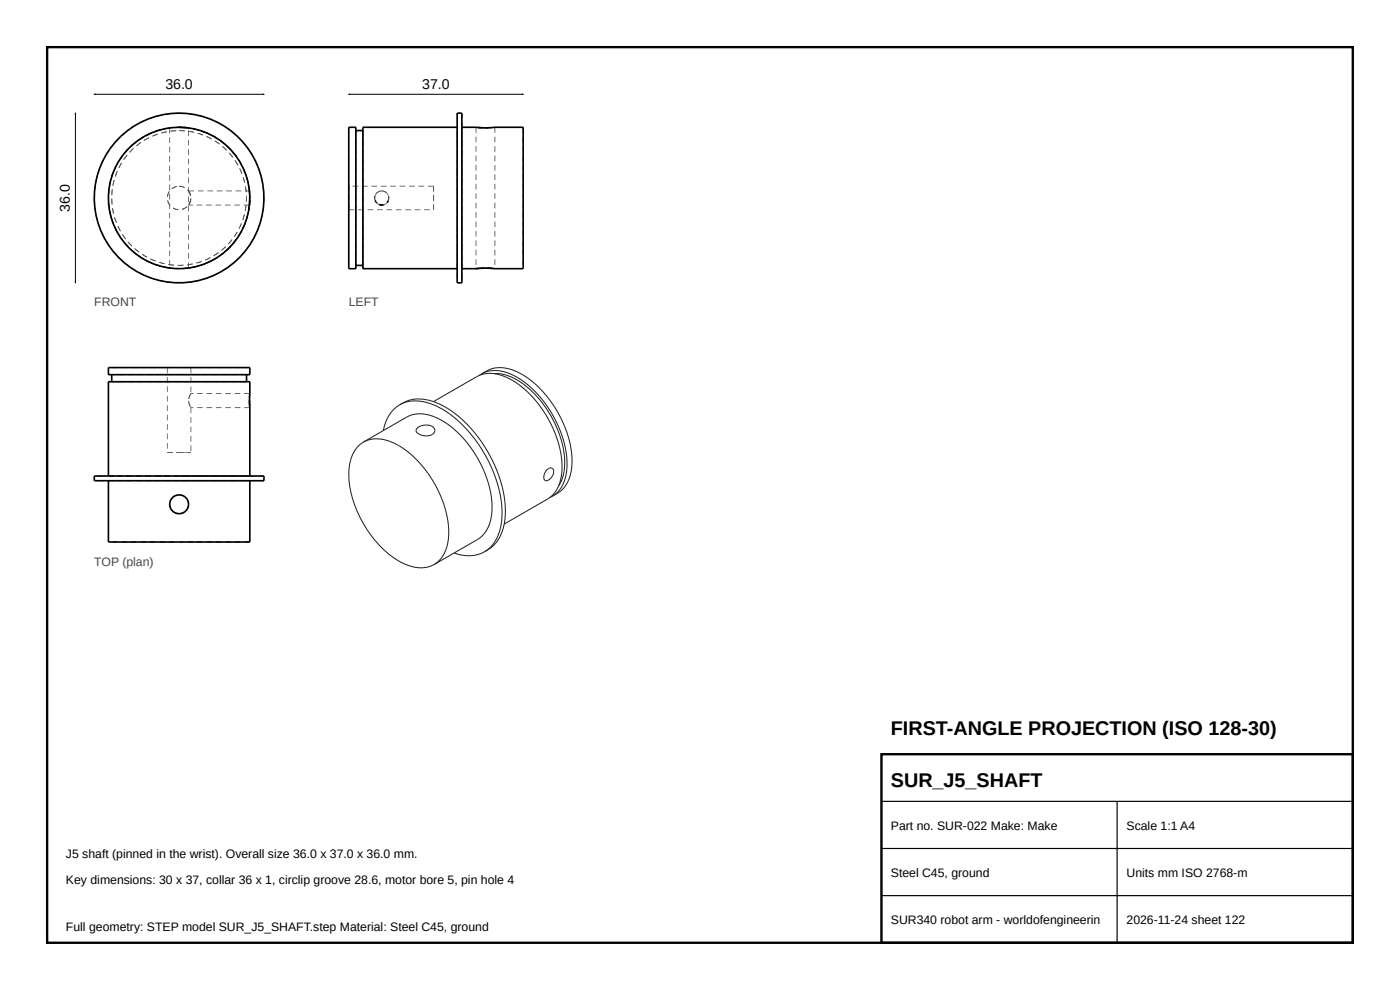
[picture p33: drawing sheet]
<svg xmlns="http://www.w3.org/2000/svg" width="297mm" height="210mm" viewBox="0 0 297 210" stroke-linecap="round" stroke-linejoin="round" font-family="sans-serif">
<defs><g id="words">
<g font-size="4.2">
<text x="189" y="156">FIRST-ANGLE PROJECTION (ISO 128-30)</text>
<text x="189" y="167">SUR_J5_SHAFT</text>
</g>
<g font-size="3">
<text x="35.1" y="18.8">36.0</text>
<text x="89.6" y="18.8">37.0</text>
<text x="14.8" y="44.9" transform="rotate(-90 14.8 44.9)">36.0</text>
</g>
<g font-size="2.6" fill="#444">
<text x="20" y="65">FRONT</text>
<text x="74" y="65">LEFT</text>
<text x="20" y="120">TOP (plan)</text>
</g>
<g font-size="2.6">
<text x="189" y="176">Part no. SUR-022 Make: Make</text>
<text x="239" y="176">Scale 1:1 A4</text>
<text x="14" y="182">J5 shaft (pinned in the wrist). Overall size 36.0 x 37.0 x 36.0 mm.</text>
<text x="189" y="186">Steel C45, ground</text>
<text x="239" y="186">Units mm ISO 2768-m</text>
<text x="14" y="187.5">Key dimensions: 30 x 37, collar 36 x 1, circlip groove 28.6, motor bore 5, pin hole 4</text>
<text x="14" y="197.5">Full geometry: STEP model SUR_J5_SHAFT.step Material: Steel C45, ground</text>
<text x="189" y="196">SUR340 robot arm - worldofengineerin</text>
<text x="239" y="196">2026-11-24 sheet 122</text>
</g>
</g></defs>
<path d="M10 10h277v190h-277zM187 160h100v40h-100z" fill="none" stroke="#000" stroke-width=".5"/>
<path d="M187 170h100M187 180h100M237 170v30M187 190h100" fill="none" stroke="#000" stroke-width=".25"/>
<g fill="#555">
<path d="M39.5 27h.5v.2h-.5z"/>
<path d="M52.9 42.2h.2v.3h-.2z"/>
<path d="M52.9 41.6h.2v.6h-.2z"/>
<path d="M52.9 41.3h.2v.3h-.2z"/>
<path d="M52.9 40.9h.1l.1 .4h-.2z"/>
<path d="M52.8 40.5h.2z"/>
<path d="M38.8 27h1.2v.2l-.5-.1h-.7zM38 26.9v.2z"/>
<path d="M36.8 27l1.2-.1v.2l-1.2 .1zM34.8 27.3l1.2-.2v.1l-1.2 .2zM32.9 27.8l1.1-.3 .1 .1-.7 .1-.5 .3zM31 28.6l1.1-.5 .1 .2-1.1 .5zM29.3 29.7l1-.7 .1 .2-1 .6zM27.8 30.9l.9-.7 .1 .1-.7 .4-.2 .4zM26.9 31.7l.3-.2 .1 .1-.3 .2-.5 .7-.1-.1zM25.9 33l.1 .1-.7 1-.1-.1zM24.8 34.7l.2 .1-.6 .8v.3l-.2-.1zM23.9 36.5l.2 .1-.3 .5-.1 .6h-.1zM23.3 38.5h.2l-.2 1.2-.2-.1zM23 40.4l.2 .1-.1 1.1-.2 .1zM22.9 42.4h.2l-.1 .8 .2 .4-.2 .1zM23.1 44.4h.2l-.1 .3 .3 .9h-.1zM23.6 46.4h.1l.4 1.1h-.1zM24.3 48.3l.2-.1 .3 .8 .2 .3-.2 .1zM25.3 50h.1l.2 .4 .5 .5-.2 .1zM26.4 51.7l.2-.1 .8 .8-.2 .2zM27.9 53l.9 .8-.1 .1-.9-.8zM29.5 54.2l.4 .5 .6 .2-.1 .1-1-.6zM31.2 55.3l1.1 .5-.1 .1-1.1-.5zM33 56l1.2 .4-.1 .2-1.1-.4zM34.9 56.6l.8 .2h.4v.2l-1.2-.3zM36.9 56.9l.3 .1 .9-.1v.2l-1.2-.1zM38.9 56.9l1.2-.1v.1l-1.2 .2zM40.9 56.6l.9-.1 .2-.2 .1 .2-1.2 .3zM42.8 56.1l.5-.1 .6-.3 .1 .1-1.2 .5zM44.6 55.4l1.1-.6v.1l-1 .6zM46.3 54.3l1-.6 .1 .1-1 .7zM47.9 53.1l.6-.4 .2-.4 .2 .1-.9 .9zM50 50.8l.2 .1-.8 .9-.1-.1 .2-.1zM51.1 49.1l.2 .1-.7 1-.1-.1zM51.9 47.3l.2 .1-.5 1.1-.2-.1 .5-.7zM52.5 45.4h.2l-.4 1.2-.1-.1 .2-.3zM52.8 43.4l.2 .1-.2 1.2-.1-.1zM52.9 41.5l.2-.1v1.3h-.2zM52.7 39.5h.2l.1 1.1-.2 .1 .1-.6zM52.2 37.6l.2-.1 .3 1.2h-.2zM51.5 35.7l.2-.1 .4 1.1-.1 .1zM50.5 34l.2-.1 .6 1-.2 .1-.2-.7zM49.4 32.4l.1-.1 .7 .9-.1 .1-.1-.3zM48.1 30.8l.9 .8-.2 .2-.8-.9zM46.5 29.6l1 .7-.1 .1-.7-.6-.3-.1zM44.8 28.5l1 .6-.1 .2-.3-.4-.7-.2zM42.9 27.8l1.2 .4-.1 .1-1.1-.4zM41 27.2l1.2 .3-.1 .2-1.1-.3zM39 27l1.2 .1v.2l-.7-.2h-.5zM38 26.9h.2v.2h-.2z"/>
<path d="M36.8 27l1.2-.1v.2l-1.2 .1zM36 27v.2z"/>
<path d="M36 27h1.2v.1h-.7l-.5 .1zM38 26.9v.2z"/>
<path d="M38.8 56.9h.7l.5-.1v.2h-1.2zM36.8 56.8l1.2 .1v.2l-1.2-.1zM36 56.8v.2z"/>
<path d="M36 56.8l.5 .1h.7v.1h-1.2zM38 56.9l1.2-.1v.2l-1.2 .1zM40 56.8v.2z"/>
<path d="M38 23.9l1.2 .1v.1h-1.2zM40 24l1.2 .2v.2l-1.2-.2zM42 24.4l1.2 .3-.1 .1-1.2-.3zM43.9 24.9l1.1 .5v.1l-.4-.2-.7-.2zM45.8 25.7l1 .5-.1 .2-.6-.5-.4-.1zM47.5 26.6l1 .7-.1 .2-1-.7zM49.2 27.8l.9 .8-.1 .1-.9-.8zM50.6 29.3l.1-.2 .8 .9-.1 .1zM51.9 30.7l.1-.1 .8 1-.2 .1-.1-.3zM53.1 32.3l.1-.1 .6 1.1-.1 .1-.3-.6zM54 34.1l.2-.1 .5 1.1-.2 .1-.3-1zM54.8 35.9l.2-.1 .4 1.2h-.2zM55.4 37.8h.2l.2 1.1-.2 .1zM55.7 39.8l.2-.1 .1 1.2h-.1zM55.9 41.7h.2l-.1 1.2h-.1l.1-.5zM55.8 43.7h.2l-.2 1.2h-.2l.3-.8zM55.5 45.7h.2l-.3 1.2-.2-.1zM55 47.6l.2 .1-.4 1.1-.2-.1zM54.3 49.5h.1l-.5 1.1-.2-.1zM53.3 51.2l.2 .1-.7 1-.1-.1 .3-.2zM52.2 52.9l.2 .1-.8 .9-.1-.1 .5-.5zM50.1 55.2l.8-.8 .2 .1-.9 .8zM48.5 56.5l1-.8 .1 .2-1 .7zM46.9 57.6l1-.7 .1 .2-1 .6zM45.1 58.4h.3l.8-.5v.2l-1 .5zM43.2 59.1l.6-.1 .5-.3 .1 .2-1.1 .4zM41.3 59.6l.9-.1 .3-.2v.2l-1.2 .3zM39.3 59.8l1.2-.1v.2l-1.2 .1zM37.3 59.9h1.2v.2h-1.2zM35.4 59.7l1.1 .1v.2l-1.2-.1zM33.4 59.3l.4 .2 .8 .1-.1 .1-1.1-.2zM31.5 58.7l.7 .3 .4 .1v.1l-1.2-.4zM29.7 57.9l1.1 .5-.1 .1-1.1-.5zM28 56.8l1 .7-.1 .1-1-.6zM26.4 55.7l.9 .7-.1 .1-.9-.7zM24.8 54.4l.2-.1 .1 .3 .7 .5-.1 .1zM23.5 52.9l.2-.2 .3 .6 .4 .4-.1 .1zM22.4 51.2l.2-.1 .4 .9 .2 .1-.1 .1zM21.5 49.4l.2-.1 .5 1.1-.2 .1zM20.8 47.5h.1l.5 1.1-.2 .1zM20.3 45.6h.2l.2 1.1-.1 .1zM20 43.6h.2l-.1 .5 .2 .7h-.2zM19.9 41.6h.2l-.1 .8 .1 .4h-.2zM20.1 39.6h.2l-.2 1.2h-.1zM20.5 37.6l.1 .1-.2 1.1h-.2zM21 35.7l.2 .1-.4 1.1-.1-.1zM21.9 33.9h.1l-.2 .3-.3 .8h-.1zM22.9 32.1l.1 .1-.4 .6-.2 .4h-.2zM24.1 30.5l.1 .1-.7 1-.2-.1zM25.4 29l.1 .1-.8 .9-.1-.1zM26 28.5l.9-.8 .1 .1-.9 .8zM27.6 27.2l1-.6 .1 .1-.3 .1-.7 .6zM29.3 26.2l1.1-.6v.2l-.5 .1-.5 .4zM31.1 25.3l1.1-.4 .1 .1-.9 .3-.2 .2zM33 24.6l1.2-.3v.2l-1.2 .3zM34.9 24.2l1.2-.2 .1 .2-1.2 .2zM36.9 24l1.1-.1v.2h-1.1z"/>
<path d="M36.8 27l1.2-.1v.2l-1.2 .1zM34.8 27.3l1.2-.2v.1l-1.2 .2zM32.9 27.8l1.1-.3 .1 .1-.7 .1-.5 .3zM31 28.6l1.1-.5 .1 .2-1.1 .5zM29.3 29.7l1-.7 .1 .2-1 .6zM27.8 30.9l.9-.7 .1 .1-.7 .4-.2 .4zM26.9 31.7l.3-.2 .1 .1-.3 .2-.5 .7-.1-.1zM25.9 33l.1 .1-.7 1-.1-.1zM24.8 34.7l.2 .1-.6 .8v.3l-.2-.1zM23.9 36.5l.2 .1-.3 .5-.1 .6h-.1zM23.3 38.5h.2l-.2 1.2-.2-.1zM23 40.4l.2 .1-.1 1.1-.2 .1zM22.9 42.4h.2l-.1 .8 .2 .4-.2 .1zM23.1 44.4h.2l-.1 .3 .3 .9h-.1zM23.6 46.4h.1l.4 1.1h-.1zM24.3 48.3l.2-.1 .3 .8 .2 .3-.2 .1zM25.3 50h.1l.2 .4 .5 .5-.2 .1zM26.4 51.7l.2-.1 .8 .8-.2 .2zM27.9 53l.9 .8-.1 .1-.9-.8zM29.5 54.2l.4 .5 .6 .2-.1 .1-1-.6zM31.2 55.3l1.1 .5-.1 .1-1.1-.5zM33 56l1.2 .4-.1 .2-1.1-.4zM34.9 56.6l.8 .2h.4v.2l-1.2-.3zM36.9 56.9l.3 .1 .9-.1v.2l-1.2-.1zM38.9 56.9l1.2-.1v.1l-1.2 .2zM40.9 56.6l.9-.1 .2-.2 .1 .2-1.2 .3zM42.8 56.1l.5-.1 .6-.3 .1 .1-1.2 .5zM44.6 55.4l1.1-.6v.1l-1 .6zM46.3 54.3l1-.6 .1 .1-1 .7zM47.9 53.1l.6-.4 .2-.4 .2 .1-.9 .9zM50 50.8l.2 .1-.8 .9-.1-.1 .2-.1zM51.1 49.1l.2 .1-.7 1-.1-.1zM51.9 47.3l.2 .1-.5 1.1-.2-.1 .5-.7zM52.5 45.4h.2l-.4 1.2-.1-.1 .2-.3zM52.8 43.4l.2 .1-.2 1.2-.1-.1zM52.9 41.5l.2-.1v1.3h-.2zM52.7 39.5h.2l.1 1.1-.2 .1 .1-.6zM52.2 37.6l.2-.1 .3 1.2h-.2zM51.5 35.7l.2-.1 .4 1.1-.1 .1zM50.5 34l.2-.1 .6 1-.2 .1-.2-.7zM49.4 32.4l.1-.1 .7 .9-.1 .1-.1-.3zM48.1 30.8l.9 .8-.2 .2-.8-.9zM46.5 29.6l1 .7-.1 .1-.7-.6-.3-.1zM44.8 28.5l1 .6-.1 .2-.3-.4-.7-.2zM42.9 27.8l1.2 .4-.1 .1-1.1-.4zM41 27.2l1.2 .3-.1 .2-1.1-.3zM39 27l1.2 .1v.2l-.7-.2h-.5zM38 26.9h.2v.2h-.2z"/>
<path d="M36.8 27l1.2-.1v.2l-1.2 .1zM34.8 27.3l1.2-.2v.1l-1.2 .2zM32.9 27.8l1.1-.3 .1 .1-.7 .1-.5 .3zM31 28.6l1.1-.5 .1 .2-1.1 .5zM29.3 29.7l1-.7 .1 .2-1 .6zM27.8 30.9l.9-.7 .1 .1-.7 .4-.2 .4zM26.9 31.7l.3-.2 .1 .1-.3 .2-.5 .7-.1-.1zM25.9 33l.1 .1-.7 1-.1-.1zM24.8 34.7l.2 .1-.6 .8v.3l-.2-.1zM23.9 36.5l.2 .1-.3 .5-.1 .6h-.1zM23.3 38.5h.2l-.2 1.2-.2-.1zM23 40.4l.2 .1-.1 1.1-.2 .1zM22.9 42.4h.2l-.1 .8 .2 .4-.2 .1zM23.1 44.4h.2l-.1 .3 .3 .9h-.1zM23.6 46.4h.1l.4 1.1h-.1zM24.3 48.3l.2-.1 .3 .8 .2 .3-.2 .1zM25.3 50h.1l.2 .4 .5 .5-.2 .1zM26.4 51.7l.2-.1 .8 .8-.2 .2zM27.9 53l.9 .8-.1 .1-.9-.8zM29.5 54.2l.4 .5 .6 .2-.1 .1-1-.6zM31.2 55.3l1.1 .5-.1 .1-1.1-.5zM33 56l1.2 .4-.1 .2-1.1-.4zM34.9 56.6l.8 .2h.4v.2l-1.2-.3zM36.9 56.9l.3 .1 .9-.1v.2l-1.2-.1zM38.9 56.9l1.2-.1v.1l-1.2 .2zM40.9 56.6l.9-.1 .2-.2 .1 .2-1.2 .3zM42.8 56.1l.5-.1 .6-.3 .1 .1-1.2 .5zM44.6 55.4l1.1-.6v.1l-1 .6zM46.3 54.3l1-.6 .1 .1-1 .7zM47.9 53.1l.6-.4 .2-.4 .2 .1-.9 .9zM50 50.8l.2 .1-.8 .9-.1-.1 .2-.1zM51.1 49.1l.2 .1-.7 1-.1-.1zM51.9 47.3l.2 .1-.5 1.1-.2-.1 .5-.7zM52.5 45.4h.2l-.4 1.2-.1-.1 .2-.3zM52.8 43.4l.2 .1-.2 1.2-.1-.1zM52.9 41.5l.2-.1v1.3h-.2zM52.7 39.5h.2l.1 1.1-.2 .1 .1-.6zM52.2 37.6l.2-.1 .3 1.2h-.2zM51.5 35.7l.2-.1 .4 1.1-.1 .1zM50.5 34l.2-.1 .6 1-.2 .1-.2-.7zM49.4 32.4l.1-.1 .7 .9-.1 .1-.1-.3zM48.1 30.8l.9 .8-.2 .2-.8-.9zM46.5 29.6l1 .7-.1 .1-.7-.6-.3-.1zM44.8 28.5l1 .6-.1 .2-.3-.4-.7-.2zM42.9 27.8l1.2 .4-.1 .1-1.1-.4zM41 27.2l1.2 .3-.1 .2-1.1-.3zM39 27l1.2 .1v.2l-.7-.2h-.5zM38 26.9h.2v.2h-.2z"/>
<path d="M52.8 40.5h.2l.1 1.2h-.2zM52.9 42.5h.2l-.1 1h-.2z"/>
<path d="M39.9 40.6l.2-.2v.1l.4 1.1h-.1l-.2-.7zM40.4 42.4h.2l-.1 .3-.4 .8-.2-.1 .3-.3z"/>
<path d="M40.4 42.4h.1v.3l-.4 .9-.2-.2 .3-.3zM39.9 40.6l.2-.1 .5 1.1h-.2l-.2-.7z"/>
<path d="M40 40.4h1.2v.2h-1.2zM42 40.4h1.2v.2h-1.2zM44 40.4h1.2v.2h-1.2zM46 40.4h1.2v.2h-1.2zM48 40.4h1.2v.2h-1.2zM50 40.4h1.2v.2h-1.2zM52 40.4h.9v.2h-.9z"/>
<path d="M38 39.4l1.2 .3-.1 .2-.5-.3h-.6zM39.7 40.3l.2-.1 .3 .4 .3 .7h-.2l-.2-.6zM40.4 42.1h.2l-.1 .4-.3 .8-.1-.1 .4-.7zM38.6 44.3h.3l.6-.3 .1-.2 .1 .1-.8 .5-.3 .1zM36.7 44l.4 .3 .7 .1v.2l-.8-.2-.3-.2zM35.5 42.6l.2-.1v.6l.5 .4-.2 .2zM35.8 40.6l.2 .1-.4 .5v.6l-.2-.1zM36.4 40l1.1-.5v.1l-.7 .2-.3 .3z"/>
<path d="M38 39.4l1.2 .3-.1 .2-.5-.3h-.6zM39.7 40.3l.2-.1 .3 .4 .3 .7h-.2l-.2-.6zM40.4 42.1h.2l-.1 .4-.3 .8-.1-.1 .4-.7zM38.6 44.3h.3l.6-.3 .1-.2 .1 .1-.8 .5-.3 .1zM36.7 44l.4 .3 .7 .1v.2l-.8-.2-.3-.2zM35.5 42.6l.2-.1v.6l.5 .4-.2 .2zM35.8 40.6l.2 .1-.4 .5v.6l-.2-.1zM36.4 40l1.1-.5v.1l-.7 .2-.3 .3z"/>
<path d="M38 26.9l1.2 .1v.2l-1.2-.1zM40 27.1l1.2 .2-.1 .1-1.1-.2zM42 27.5l1.1 .3v.2l-.5-.3-.7-.1zM43.9 28.1l1.1 .5-.1 .2-1.1-.5zM45.7 29l1 .7-.1 .1-1-.6zM47.3 30.2l.9 .7-.1 .2-.2-.4-.7-.4zM48.8 31.5l.8 .9-.1 .1-.5-.7-.3-.2zM50 33.1l.1-.1 .7 1-.2 .1zM51 34.8l.2-.1 .5 1.1-.1 .1v-.3zM51.9 36.6l.1-.1 .4 1.2h-.1l-.1-.6zM52.5 38.5h.2l.2 1.1-.2 .1zM52.8 40.5l.2-.1 .1 1.2h-.2zM52.9 42.4h.2l-.1 1.3-.2-.1 .2-.4zM52.7 44.4h.2l-.3 1.2h-.2l.4-.9zM52.2 46.4h.2l-.4 1.1h-.1zM51.5 48.2l.2 .1-.5 1.1-.2-.1 .2-.3zM50.6 50h.1l-.6 1-.2-.1 .5-.5zM49.4 51.6l.2 .1-.9 .9-.1-.2zM47.1 53.8l.9-.8 .2 .1-1 .8zM45.5 54.9l.5-.2 .5-.5 .1 .2-1 .6zM43.7 55.8l1.1-.5 .1 .1-1.1 .5zM41.8 56.4l1.2-.4v.2l-1.1 .4zM39.9 56.8h.4l.8-.2v.1l-1.2 .3zM37.9 56.9l.9 .1 .3-.1v.1l-1.2 .1zM35.9 56.8l1.2 .1v.2l-1.2-.2zM34 56.3l.2 .2 .9 .1v.2l-1.2-.3zM32.1 55.7l.6 .3 .5 .1v.2l-1.2-.5zM30.3 54.8l1.1 .6-.1 .1-1.1-.6zM28.7 53.7l1 .6-.1 .2-1-.7zM27.1 52.4l.1-.1 .3 .4 .6 .4-.1 .2zM25.8 50.9l.2-.1 .5 .8 .2 .1-.1 .1zM24.7 49.2l.2-.1 .6 1-.1 .1zM23.9 47.4l.2-.1v.4l.4 .7-.1 .1zM23.3 45.4h.2l.1 .8 .2 .3-.2 .1zM23 43.5l.2-.1 .1 1.2-.2 .1zM22.9 41.4l.2 .1v1.2h-.2zM23.1 39.5h.2l-.2 .6 .1 .6-.2-.1zM23.6 37.5l.2 .1-.3 1.1h-.2zM24.3 35.6l.2 .1-.5 1.1-.1-.1zM25.3 33.9l.2 .1-.4 .3-.2 .7-.2-.1zM26.5 32.3l.1 .1-.6 .6-.1 .3-.1-.1zM27 31.6l.9-.8 .1 .1-.8 .9zM28.5 30.3l1-.7 .1 .1-.3 .1-.7 .6zM30.2 29.1l1-.6 .1 .2-.7 .2-.4 .4zM31.9 28.2l1.2-.4v.1l-1.1 .4zM33.8 27.5l1.2-.3v.2l-1.1 .3zM35.8 27.1l1.2-.1v.1h-.5l-.7 .2zM37.8 26.9h.2v.2h-.2z"/>
<path d="M36.8 27l1.2-.1v.2l-1.2 .1zM34.8 27.3l1.2-.2v.1l-1.2 .2zM32.9 27.8l1.1-.3 .1 .1-.7 .1-.5 .3zM31 28.6l1.1-.5 .1 .2-1.1 .5zM29.3 29.7l1-.7 .1 .2-1 .6zM27.8 30.9l.9-.7 .1 .1-.7 .4-.2 .4zM26.9 31.7l.3-.2 .1 .1-.3 .2-.5 .7-.1-.1zM25.9 33l.1 .1-.7 1-.1-.1zM24.8 34.7l.2 .1-.6 .8v.3l-.2-.1zM23.9 36.5l.2 .1-.3 .5-.1 .6h-.1zM23.3 38.5h.2l-.2 1.2-.2-.1zM23 40.4l.2 .1-.1 1.1-.2 .1zM22.9 42.4h.2l-.1 .8 .2 .4-.2 .1zM23.1 44.4h.2l-.1 .3 .3 .9h-.1zM23.6 46.4h.1l.4 1.1h-.1zM24.3 48.3l.2-.1 .3 .8 .2 .3-.2 .1zM25.3 50h.1l.2 .4 .5 .5-.2 .1zM26.4 51.7l.2-.1 .8 .8-.2 .2zM27.9 53l.9 .8-.1 .1-.9-.8zM29.5 54.2l.4 .5 .6 .2-.1 .1-1-.6zM31.2 55.3l1.1 .5-.1 .1-1.1-.5zM33 56l1.2 .4-.1 .2-1.1-.4zM34.9 56.6l.8 .2h.4v.2l-1.2-.3zM36.9 56.9l.3 .1 .9-.1v.2l-1.2-.1zM38.9 56.9l1.2-.1v.1l-1.2 .2zM40.9 56.6l.9-.1 .2-.2 .1 .2-1.2 .3zM42.8 56.1l.5-.1 .6-.3 .1 .1-1.2 .5zM44.6 55.4l1.1-.6v.1l-1 .6zM46.3 54.3l1-.6 .1 .1-1 .7zM47.9 53.1l.6-.4 .2-.4 .2 .1-.9 .9zM50 50.8l.2 .1-.8 .9-.1-.1 .2-.1zM51.1 49.1l.2 .1-.7 1-.1-.1zM51.9 47.3l.2 .1-.5 1.1-.2-.1 .5-.7zM52.5 45.4h.2l-.4 1.2-.1-.1 .2-.3zM52.8 43.4l.2 .1-.2 1.2-.1-.1zM52.9 41.5l.2-.1v1.3h-.2zM52.7 39.5h.2l.1 1.1-.2 .1 .1-.6zM52.2 37.6l.2-.1 .3 1.2h-.2zM51.5 35.7l.2-.1 .4 1.1-.1 .1zM50.5 34l.2-.1 .6 1-.2 .1-.2-.7zM49.4 32.4l.1-.1 .7 .9-.1 .1-.1-.3zM48.1 30.8l.9 .8-.2 .2-.8-.9zM46.5 29.6l1 .7-.1 .1-.7-.6-.3-.1zM44.8 28.5l1 .6-.1 .2-.3-.4-.7-.2zM42.9 27.8l1.2 .4-.1 .1-1.1-.4zM41 27.2l1.2 .3-.1 .2-1.1-.3zM39 27l1.2 .1v.2l-.7-.2h-.5zM38 26.9h.2v.2h-.2z"/>
<path d="M38 27.6l1.2 .1v.2l-1.2-.1zM40 27.8l1.2 .2-.1 .2-.1-.2-1-.1zM42 28.2l1.1 .4-.1 .1-.6-.3h-.5zM43.9 28.9l1 .5v.2l-1.1-.6zM45.6 29.8l1 .7-.1 .1-.1-.2-.9-.4zM47.3 31l.8 .8-.1 .1-.4-.5-.5-.3zM48.6 32.5l.1-.1 .8 .9-.2 .1zM49.8 34.1l.1-.1 .7 1-.2 .1v-.3zM50.8 35.8l.1-.1 .5 1.1-.2 .1-.1-.7zM51.5 37.6h.2l.3 1.2h-.2zM52 39.6l.2-.1 .1 1.2-.2 .1 .1-.3zM52.2 41.6l.2-.1-.1 1.3-.1-.1 .1-.7zM52.1 43.5l.2 .1-.2 1.1h-.2zM51.8 45.5h.1l-.3 1.2-.2-.1 .2-.2zM51.1 47.4h.2l-.5 1.1h-.2l.5-.7zM50.3 49.2l.1 .1-.6 1-.2-.1zM49.1 50.8l.2 .1-.8 .9-.1-.1 .2-.1zM46.9 53l.7-.4 .2-.3 .1 .1-.9 .8zM45.3 54.2l1-.7 .1 .2-1 .6zM43.5 55.1h.3l.8-.5 .1 .1-1.1 .5zM41.6 55.7l.8-.1 .4-.2v.1l-1.1 .4zM39.7 56.1l1.2-.2v.2l-1.2 .2zM37.7 56.2l.3 .1 .9-.1v.1l-1.2 .1zM35.7 56l.8 .2h.4v.1l-1.2-.1zM33.8 55.6l1.1 .3v.1l-1.2-.3zM31.9 54.8l.3 .3 .8 .2v.2l-1.1-.5zM30.2 53.9l.6 .5 .4 .1v.1l-1.1-.6zM28.6 52.7l1 .7-.2 .2-.9-.8zM27.1 51.4l.1-.1 .2 .3 .7 .5-.2 .2zM25.9 49.8l.2-.1 .3 .7 .3 .2-.1 .2zM24.9 48l.2-.1 .5 1.1-.1 .1zM24.2 46.1h.2v.3l.4 .8-.2 .1zM23.8 44.2l.2-.1v.9l.2 .3h-.2zM23.6 42.2h.2l.1 1.1-.2 .1zM23.7 40.1l.2 .1-.1 .3v.9h-.2zM24.1 38.2h.2l-.3 .8v.4h-.1zM24.8 36.3h.2l-.5 1.2-.1-.1zM25.7 34.5l.2 .1-.3 .2-.3 .8h-.1zM26.9 32.9l.1 .1-.6 .6-.1 .3-.1-.1zM27.4 32.2l.9-.8 .1 .1-.9 .9zM28.9 30.9l1-.7 .1 .1-.4 .1-.6 .6zM30.5 29.7l1.1-.6 .1 .2-.9 .3-.2 .3zM32.3 28.8l1.1-.4 .1 .1-1.1 .5zM34.2 28.1l1.2-.2v.1h-.4l-.7 .3zM36.2 27.7l1.2-.1v.2h-.9l-.3 .1z"/>
<path d="M38 27.6l1.2 .1v.2l-1.2-.1zM40 27.8l1.2 .2-.1 .2-.1-.2-1-.1zM42 28.2l1.1 .4-.1 .1-.6-.3h-.5zM43.9 28.9l1 .5v.2l-1.1-.6zM45.6 29.8l1 .7-.1 .1-.1-.2-.9-.4zM47.3 31l.8 .8-.1 .1-.4-.5-.5-.3zM48.6 32.5l.1-.1 .8 .9-.2 .1zM49.8 34.1l.1-.1 .7 1-.2 .1v-.3zM50.8 35.8l.1-.1 .5 1.1-.2 .1-.1-.7zM51.5 37.6h.2l.3 1.2h-.2zM52 39.6l.2-.1 .1 1.2-.2 .1 .1-.3zM52.2 41.6l.2-.1-.1 1.3-.1-.1 .1-.7zM52.1 43.5l.2 .1-.2 1.1h-.2zM51.8 45.5h.1l-.3 1.2-.2-.1 .2-.2zM51.1 47.4h.2l-.5 1.1h-.2l.5-.7zM50.3 49.2l.1 .1-.6 1-.2-.1zM49.1 50.8l.2 .1-.8 .9-.1-.1 .2-.1zM46.9 53l.7-.4 .2-.3 .1 .1-.9 .8zM45.3 54.2l1-.7 .1 .2-1 .6zM43.5 55.1h.3l.8-.5 .1 .1-1.1 .5zM41.6 55.7l.8-.1 .4-.2v.1l-1.1 .4zM39.7 56.1l1.2-.2v.2l-1.2 .2zM37.7 56.2l.3 .1 .9-.1v.1l-1.2 .1zM35.7 56l.8 .2h.4v.1l-1.2-.1zM33.8 55.6l1.1 .3v.1l-1.2-.3zM31.9 54.8l.3 .3 .8 .2v.2l-1.1-.5zM30.2 53.9l.6 .5 .4 .1v.1l-1.1-.6zM28.6 52.7l1 .7-.2 .2-.9-.8zM27.1 51.4l.1-.1 .2 .3 .7 .5-.2 .2zM25.9 49.8l.2-.1 .3 .7 .3 .2-.1 .2zM24.9 48l.2-.1 .5 1.1-.1 .1zM24.2 46.1h.2v.3l.4 .8-.2 .1zM23.8 44.2l.2-.1v.9l.2 .3h-.2zM23.6 42.2h.2l.1 1.1-.2 .1zM23.7 40.1l.2 .1-.1 .3v.9h-.2zM24.1 38.2h.2l-.3 .8v.4h-.1zM24.8 36.3h.2l-.5 1.2-.1-.1zM25.7 34.5l.2 .1-.3 .2-.3 .8h-.1zM26.9 32.9l.1 .1-.6 .6-.1 .3-.1-.1zM27.4 32.2l.9-.8 .1 .1-.9 .9zM28.9 30.9l1-.7 .1 .1-.4 .1-.6 .6zM30.5 29.7l1.1-.6 .1 .2-.9 .3-.2 .3zM32.3 28.8l1.1-.4 .1 .1-1.1 .5zM34.2 28.1l1.2-.2v.1h-.4l-.7 .3zM36.2 27.7l1.2-.1v.2h-.9l-.3 .1z"/>
<path d="M39.9 55.7h.2v1.2h-.2zM39.9 53.7h.2v1.2h-.2zM39.9 51.7h.2v1.2h-.2zM39.9 49.7h.2v1.2h-.2zM39.9 47.7h.2v1.2h-.2zM39.9 45.7h.2v1.2h-.2zM39.9 43.7h.2v1.2h-.2zM39.9 41.7h.2v1.2h-.2zM39.9 39.7h.2v1.2h-.2zM39.9 37.7h.2v1.2h-.2zM39.9 35.7h.2v1.2h-.2zM39.9 33.7h.2v1.2h-.2zM39.9 31.7h.2v1.2h-.2zM39.9 29.7h.2v1.2h-.2zM39.9 27.7h.2v1.2h-.2z"/>
<path d="M51.7 43.4h1.2v.2h-1.2zM49.7 43.4h1.2v.2h-1.2zM47.7 43.4h1.2v.2h-1.2zM45.7 43.4h1.2v.2h-1.2zM43.7 43.4h1.2v.2h-1.2zM41.7 43.4h1.2v.2h-1.2zM40 43.4h.9v.2h-.9z"/>
<path d="M35.9 27.1h.2v1.2h-.2zM35.9 29.1h.2v1.2h-.2zM35.9 31.1h.2v1.2h-.2zM35.9 33.1h.2v1.2h-.2zM35.9 35.1h.2v1.2h-.2zM35.9 37.1h.2v1.2h-.2zM35.9 39.1h.2v1.2h-.2zM35.9 41.1h.2v1.2h-.2zM35.9 43.1h.2v1.2h-.2zM35.9 45.1h.2v1.2h-.2zM35.9 47.1h.2v1.2h-.2zM35.9 49.1h.2v1.2h-.2zM35.9 51.1h.2v1.2h-.2zM35.9 53.1h.2v1.2h-.2zM35.9 55.1h.2v1.2h-.2z"/>
</g>
<g fill="none" stroke="#000" stroke-width=".35">
<path d="M38 27l1.5 .1M52.9 40.5l.1 .4M53 42.5l-.1 1M53 42.2h.1"/>
<circle cx="38" cy="42" r="18"/>
<circle cx="38" cy="42" r="15"/>
</g>
<g fill="#555">
<path d="M52.9 86l.2 .1z"/>
<path d="M52.8 84.8l.2 .1z"/>
<path d="M52.8 84.4h.2v.4h-.2z"/>
<path d="M52.9 84.1l.1 .2z"/>
<path d="M52.9 84.2h.1z"/>
<path d="M52.9 83.9h.2l-.1 .3h-.1z"/>
<path d="M52.9 83.5h.2v.3h-.2z"/>
<path d="M39.9 85h.2v.5l.3 .6-.2 .1z"/>
<path d="M40.4 83.4l.2 .1-.4 .5-.1 .6h-.1z"/>
<path d="M51.8 114.9h1.2v.2h-1.2zM49.8 114.9h1.2v.2h-1.2zM47.8 114.9h1.2v.2h-1.2zM45.8 114.9h1.2v.2h-1.2zM43.8 114.9h1.2v.2h-1.2zM41.8 114.9h1.2v.2h-1.2zM39.8 114.9h1.2v.2h-1.2zM37.8 114.9h1.2v.2h-1.2zM35.8 114.9h1.2v.2h-1.2zM33.8 114.9h1.2v.2h-1.2zM31.8 114.9h1.2v.2h-1.2zM29.8 114.9h1.2v.2h-1.2zM27.8 114.9h1.2v.2h-1.2zM25.8 114.9h1.2v.2h-1.2zM23.8 114.9h1.2v.2h-1.2z"/>
<path d="M36.8 101.9h1.2v.2h-1.2zM34.8 101.9h1.2v.2h-1.2zM32.8 101.9h1.2v.2h-1.2zM30.8 101.9h1.2v.2h-1.2zM28.8 101.9h1.2v.2h-1.2zM26.8 101.9h1.2v.2h-1.2zM24.8 101.9h1.2v.2h-1.2zM23 101.9h1v.2h-1z"/>
<path d="M23 101.9h1.2v.2h-1.2zM25 101.9h1.2v.2h-1.2zM27 101.9h1.2v.2h-1.2zM29 101.9h1.2v.2h-1.2zM31 101.9h1.2v.2h-1.2zM33 101.9h1.2v.2h-1.2zM35 101.9h1.2v.2h-1.2zM37 101.9h1.2v.2h-1.2zM39 101.9h1.2v.2h-1.2zM41 101.9h1.2v.2h-1.2zM43 101.9h1.2v.2h-1.2zM45 101.9h1.2v.2h-1.2zM47 101.9h1.2v.2h-1.2zM49 101.9h1.2v.2h-1.2zM51 101.9h1.2v.2h-1.2z"/>
<path d="M51.8 101.9h1.2v.2h-1.2zM49.8 101.9h1.2v.2h-1.2zM47.8 101.9h1.2v.2h-1.2zM45.8 101.9h1.2v.2h-1.2zM43.8 101.9h1.2v.2h-1.2zM41.8 101.9h1.2v.2h-1.2zM39.8 101.9h1.2v.2h-1.2zM38 101.9h1v.2h-1z"/>
<path d="M39.6 105.9l.1-.1 .1 .1 .3 1.1h-.2v-.5zM37.9 104.9l1.2 .3-.1 .2-.4-.3h-.7zM36.6 105.4l.5-.3 .1 .1-.5 .3-.3 .5-.2-.1zM35.9 106.7h.2l-.1 .4 .3 .7-.2 .1zM36.8 108.4l.5 .4 .5 .1v.1l-.9-.2-.3-.2z"/>
<path d="M37.9 108.9h.5l.6-.3 .1 .1-.7 .3-.5 .1zM39.9 107h.2v.3l-.4 .9-.1-.1 .3-.4z"/>
<path d="M54.8 101.9h1.2v.2h-1.2zM52.8 101.9h1.2v.2h-1.2zM50.8 101.9h1.2v.2h-1.2zM48.8 101.9h1.2v.2h-1.2zM46.8 101.9h1.2v.2h-1.2zM44.8 101.9h1.2v.2h-1.2zM42.8 101.9h1.2v.2h-1.2zM40.8 101.9h1.2v.2h-1.2zM38.8 101.9h1.2v.2h-1.2zM36.8 101.9h1.2v.2h-1.2zM34.8 101.9h1.2v.2h-1.2zM32.8 101.9h1.2v.2h-1.2zM30.8 101.9h1.2v.2h-1.2zM28.8 101.9h1.2v.2h-1.2zM26.8 101.9h1.2v.2h-1.2zM24.8 101.9h1.2v.2h-1.2zM22.8 101.9h1.2v.2h-1.2zM20.8 101.9h1.2v.2h-1.2z"/>
<path d="M54.8 100.9h1.2v.2h-1.2zM52.8 100.9h1.2v.2h-1.2zM50.8 100.9h1.2v.2h-1.2zM48.8 100.9h1.2v.2h-1.2zM46.8 100.9h1.2v.2h-1.2zM44.8 100.9h1.2v.2h-1.2zM42.8 100.9h1.2v.2h-1.2zM40.8 100.9h1.2v.2h-1.2zM38.8 100.9h1.2v.2h-1.2zM36.8 100.9h1.2v.2h-1.2zM34.8 100.9h1.2v.2h-1.2zM32.8 100.9h1.2v.2h-1.2zM30.8 100.9h1.2v.2h-1.2zM28.8 100.9h1.2v.2h-1.2zM26.8 100.9h1.2v.2h-1.2zM24.8 100.9h1.2v.2h-1.2zM22.8 100.9h1.2v.2h-1.2zM20.8 100.9h1.2v.2h-1.2z"/>
<path d="M36.8 100.9h1.2v.2h-1.2zM34.8 100.9h1.2v.2h-1.2zM32.8 100.9h1.2v.2h-1.2zM30.8 100.9h1.2v.2h-1.2zM28.8 100.9h1.2v.2h-1.2zM26.8 100.9h1.2v.2h-1.2zM24.8 100.9h1.2v.2h-1.2zM23 100.9h1v.2h-1z"/>
<path d="M23 100.9h1.2v.2h-1.2zM25 100.9h1.2v.2h-1.2zM27 100.9h1.2v.2h-1.2zM29 100.9h1.2v.2h-1.2zM31 100.9h1.2v.2h-1.2zM33 100.9h1.2v.2h-1.2zM35 100.9h1.2v.2h-1.2zM37 100.9h1.2v.2h-1.2zM39 100.9h1.2v.2h-1.2zM41 100.9h1.2v.2h-1.2zM43 100.9h1.2v.2h-1.2zM45 100.9h1.2v.2h-1.2zM47 100.9h1.2v.2h-1.2zM49 100.9h1.2v.2h-1.2zM51 100.9h1.2v.2h-1.2z"/>
<path d="M51.8 100.9h1.2v.2h-1.2zM49.8 100.9h1.2v.2h-1.2zM47.8 100.9h1.2v.2h-1.2zM45.8 100.9h1.2v.2h-1.2zM43.8 100.9h1.2v.2h-1.2zM41.8 100.9h1.2v.2h-1.2zM39.8 100.9h1.2v.2h-1.2zM38 100.9h1v.2h-1z"/>
<path d="M23 80.9h1.2v.2h-1.2zM25 80.9h1.2v.2h-1.2zM27 80.9h1.2v.2h-1.2zM29 80.9h1.2v.2h-1.2zM31 80.9h1.2v.2h-1.2zM33 80.9h1.2v.2h-1.2zM35 80.9h1.2v.2h-1.2zM37 80.9h1.2v.2h-1.2zM39 80.9h1.2v.2h-1.2zM41 80.9h1.2v.2h-1.2zM43 80.9h1.2v.2h-1.2zM45 80.9h1.2v.2h-1.2zM47 80.9h1.2v.2h-1.2zM49 80.9h1.2v.2h-1.2zM51 80.9h1.2v.2h-1.2z"/>
<path d="M40 85.4h.1l.1 .6 .4 .4-.2 .1zM40.4 83.4l.2 .1-.4 .5-.1 .6h-.1z"/>
<path d="M38 95.9h1.2v.2h-1.2zM40 95.9h.5a.25 .25 0 0 1-.2 .2 .25 .25 0 0 1-.3-.2z"/>
<path d="M39.3 95.9h1.2v.2h-1.2zM37.3 95.9h1.2v.2h-1.2zM35.5 95.9h1v.2h-1z"/>
<path d="M35.5 95.9h1.2v.2h-.5a.48 .48 0 0 1-.7-.2zM37.5 95.9h.5v.2h-.5z"/>
<path d="M38 77.9h1.2v.2h-1.2zM40 77.9h.5a.25 .25 0 0 1-.2 .2 .25 .25 0 0 1-.3-.2z"/>
<path d="M39.3 77.9h1.2v.2h-1.2zM37.3 77.9h1.2v.2h-1.2zM35.5 77.9h1v.2h-1z"/>
<path d="M35.5 77.9h1.2v.2h-.5a.48 .48 0 0 1-.7-.2zM37.5 77.9h.5v.2h-.5z"/>
<path d="M51.8 77.9h1.2v.2h-1.2zM49.8 77.9h1.2v.2h-1.2zM47.8 77.9h1.2v.2h-1.2zM45.8 77.9h1.2v.2h-1.2zM43.8 77.9h1.2v.2h-1.2zM41.8 77.9h1.2v.2h-1.2zM39.8 77.9h1.2v.2h-1.2zM37.8 77.9h1.2v.2h-1.2zM35.8 77.9h1.2v.2h-1.2zM33.8 77.9h1.2v.2h-1.2zM31.8 77.9h1.2v.2h-1.2zM29.8 77.9h1.2v.2h-1.2zM27.8 77.9h1.2v.2h-1.2zM25.8 77.9h1.2v.2h-1.2zM23.8 77.9h1.2v.2h-1.2z"/>
<path d="M23 79.4h1.2v.2h-1.2zM25 79.4h1.2v.2h-1.2zM27 79.4h1.2v.2h-1.2zM29 79.4h1.2v.2h-1.2zM31 79.4h1.2v.2h-1.2zM33 79.4h1.2v.2h-1.2zM35 79.4h1.2v.2h-1.2zM37 79.4h1.2v.2h-1.2zM39 79.4h1.2v.2h-1.2zM41 79.4h1.2v.2h-1.2zM43 79.4h1.2v.2h-1.2zM45 79.4h1.2v.2h-1.2zM47 79.4h1.2v.2h-1.2zM49 79.4h1.2v.2h-1.2zM51 79.4h1.2v.2h-1.2z"/>
<path d="M38 79.4h1.2v.2h-1.2zM40 79.4h1.2v.2h-1.2zM42 79.4h1.2v.2h-1.2zM44 79.4h1.2v.2h-1.2zM46 79.4h1.2v.2h-1.2zM48 79.4h1.2v.2h-1.2zM50 79.4h1.2v.2h-1.2zM52 79.4h.3v.2h-.3z"/>
<path d="M51.1 79.4h1.2v.2h-1.2zM49.1 79.4h1.2v.2h-1.2zM47.1 79.4h1.2v.2h-1.2zM45.1 79.4h1.2v.2h-1.2zM43.1 79.4h1.2v.2h-1.2zM41.1 79.4h1.2v.2h-1.2zM39.1 79.4h1.2v.2h-1.2zM37.1 79.4h1.2v.2h-1.2zM35.1 79.4h1.2v.2h-1.2zM33.1 79.4h1.2v.2h-1.2zM31.1 79.4h1.2v.2h-1.2zM29.1 79.4h1.2v.2h-1.2zM27.1 79.4h1.2v.2h-1.2zM25.1 79.4h1.2v.2h-1.2zM23.7 79.4h.6v.2h-.6z"/>
<path d="M23.7 79.4h1.2v.2h-1.2zM25.7 79.4h1.2v.2h-1.2zM27.7 79.4h1.2v.2h-1.2zM29.7 79.4h1.2v.2h-1.2zM31.7 79.4h1.2v.2h-1.2zM33.7 79.4h1.2v.2h-1.2zM35.7 79.4h1.2v.2h-1.2zM37.7 79.4h.3v.2h-.3z"/>
<path d="M38 80.9h1.2v.2h-1.2zM40 80.9h1.2v.2h-1.2zM42 80.9h1.2v.2h-1.2zM44 80.9h1.2v.2h-1.2zM46 80.9h1.2v.2h-1.2zM48 80.9h1.2v.2h-1.2zM50 80.9h1.2v.2h-1.2zM52 80.9h.3v.2h-.3z"/>
<path d="M51.1 80.9h1.2v.2h-1.2zM49.1 80.9h1.2v.2h-1.2zM47.1 80.9h1.2v.2h-1.2zM45.1 80.9h1.2v.2h-1.2zM43.1 80.9h1.2v.2h-1.2zM41.1 80.9h1.2v.2h-1.2zM39.1 80.9h1.2v.2h-1.2zM37.1 80.9h1.2v.2h-1.2zM35.1 80.9h1.2v.2h-1.2zM33.1 80.9h1.2v.2h-1.2zM31.1 80.9h1.2v.2h-1.2zM29.1 80.9h1.2v.2h-1.2zM27.1 80.9h1.2v.2h-1.2zM25.1 80.9h1.2v.2h-1.2zM23.7 80.9h.6v.2h-.6z"/>
<path d="M23.7 80.9h1.2v.2h-1.2zM25.7 80.9h1.2v.2h-1.2zM27.7 80.9h1.2v.2h-1.2zM29.7 80.9h1.2v.2h-1.2zM31.7 80.9h1.2v.2h-1.2zM33.7 80.9h1.2v.2h-1.2zM35.7 80.9h1.2v.2h-1.2zM37.7 80.9h.3v.2h-.3z"/>
<path d="M51.8 83.4h1.2v.2h-1.2zM49.8 83.4h1.2v.2h-1.2zM47.8 83.4h1.2v.2h-1.2zM45.8 83.4h1.2v.2h-1.2zM43.8 83.4h1.2v.2h-1.2zM41.8 83.4h1.2v.2h-1.2zM40.5 83.4h.5v.2h-.5z"/>
<path d="M51.8 86.4h1.2v.2h-1.2zM49.8 86.4h1.2v.2h-1.2zM47.8 86.4h1.2v.2h-1.2zM45.8 86.4h1.2v.2h-1.2zM43.8 86.4h1.2v.2h-1.2zM41.8 86.4h1.2v.2h-1.2zM40.5 86.4h.5v.2h-.5z"/>
<path d="M35.4 78h.2v1.2h-.2zM35.4 80h.2v1.2h-.2zM35.4 82h.2v1.2h-.2zM35.4 84h.2v1.2h-.2zM35.4 86h.2v1.2h-.2zM35.4 88h.2v1.2h-.2zM35.4 90h.2v1.2h-.2zM35.4 92h.2v1.2h-.2zM35.4 94h.2v1.2h-.2z"/>
<path d="M40.4 78h.2v1.2h-.2zM40.4 80h.2v1.2h-.2zM40.4 82h.2v1.2h-.2z"/>
<path d="M40.4 86.5h.2v1.2h-.2zM40.4 88.5h.2v1.2h-.2zM40.4 90.5h.2v1.2h-.2zM40.4 92.5h.2v1.2h-.2zM40.4 94.5h.2v1.2h-.2z"/>
</g>
<g fill="none" stroke="#000" stroke-width=".35">
<path d="M23 78h30v1.5h-30zM23.7 79.5v1.5M52.3 79.5v1.5M52.9 84.9l.1 1.1M52.9 84.8h.1M52.9 84.2v.2M52.9 84.2h.1M53 86.1v.4M53 83.8v.1M53 86.5v-5.5h-30v20M53 86.5v14.5M20 101h36v1h-36z"/>
<path d="M23 102v13h30v-13M37.9 109h.1"/>
<circle cx="38" cy="107" r="2"/>
</g>
<g fill="#555">
<path d="M104.4 27l.6-.1v.2l-.5 .1z"/>
<path d="M104 27h.4l.1 .2h-.5z"/>
<path d="M103.9 27v.2z"/>
<path d="M103.5 27h.3v.2h-.3z"/>
<path d="M103.2 27v.2z"/>
<path d="M103 27h.2v.2h-.2z"/>
<path d="M102.3 27h.6v.2h-.6z"/>
<path d="M102.3 27v.2z"/>
<path d="M102.2 27l.1 .2z"/>
<path d="M101 26.9l.5 .1v.1h-.5z"/>
<path d="M102.7 56.8h.2v.2h-.2z"/>
<path d="M102.7 56.8v.2z"/>
<path d="M102.6 56.8l.1 .2z"/>
<path d="M102.6 56.8v.2z"/>
<path d="M102.1 56.8l.1 .2z"/>
<path d="M102 56.8l.1 .2z"/>
<path d="M102 56.8v.2z"/>
<path d="M101.8 56.8v.2z"/>
<path d="M101.7 56.8l.1 .2z"/>
<path d="M101.5 56.8v.2z"/>
<path d="M101.5 56.9v.1z"/>
<path d="M104.8 56.9h.2v.2h-.3z"/>
<path d="M104.7 56.9l.1 .2z"/>
<path d="M104.8 56.9l-.1 .2z"/>
<path d="M104.7 56.9v.2z"/>
<path d="M104.7 56.9v.1z"/>
<path d="M104.7 56.9l-.1 .1z"/>
<path d="M104.4 56.8l.2 .1v.1h-.2z"/>
<path d="M103.9 56.8v.2z"/>
<path d="M103.8 56.8v.2z"/>
<path d="M103.4 56.8v.2z"/>
<path d="M103.4 56.8l-.1 .2z"/>
<path d="M103.3 56.8v.2z"/>
<path d="M103.2 56.8l.1 .2z"/>
<path d="M103.2 56.8v.2z"/>
<path d="M103 56.8h.2v.2h-.2z"/>
<path d="M81 40.4l.9 .3-.1 .2-.3-.3h-.5z"/>
<path d="M81.9 40.7l-.1 .2z"/>
<path d="M82 40.7l-.1 .2z"/>
<path d="M82 40.8l-.1 .1z"/>
<path d="M81.9 40.9l.2-.1 .1 .2-.1 .1z"/>
<path d="M82.1 41.1l.1-.1z"/>
<path d="M82.1 41.1h.2z"/>
<path d="M82.1 41.2l.2-.1z"/>
<path d="M82.1 41.2l.2-.1 .1 .2-.2 .1z"/>
<path d="M82.2 41.3l.2 .1z"/>
<path d="M82.3 41.4h.2z"/>
<path d="M82.3 41.5l.2-.1z"/>
<path d="M82.3 41.5h.2z"/>
<path d="M82.3 41.6l.2-.1z"/>
<path d="M82.3 41.6l.2-.1 .1 .4h-.2z"/>
<path d="M82.4 41.9h.2z"/>
<path d="M82.5 41.9v.2z"/>
<path d="M82.4 42h.2z"/>
<path d="M82.4 42h.2l-.1 .4-.1-.1z"/>
<path d="M82.4 42.3l.1 .2z"/>
<path d="M82.4 42.4h.1v.2h-.2z"/>
<path d="M82.2 42.8v.2z"/>
<path d="M82.1 42.9l.1 .2z"/>
<path d="M81.8 43.2l.3-.3 .1 .1-.3 .3z"/>
<path d="M81.3 43.4h.3l.2-.3 .1 .2-.5 .2z"/>
<path d="M80.5 43.3l-.2 .1z"/>
<path d="M80 43l.2 .3h.2v.2l-.5-.3z"/>
<path d="M79.9 42.9v.2z"/>
<path d="M79.7 42.9l.1-.1 .1 .1-.1 .1z"/>
<path d="M79.6 42.5v.2z"/>
<path d="M79.5 42.6l.2-.1z"/>
<path d="M79.4 42.4l.2-.1 .1 .2h-.2z"/>
<path d="M79.4 42.1h.2v.2l-.2 .1z"/>
<path d="M79.4 42h.2v.1h-.2z"/>
<path d="M79.4 41.9l.2 .1z"/>
<path d="M79.4 41.9h.2z"/>
<path d="M79.5 41.7v.2z"/>
<path d="M79.5 41.6v.2z"/>
<path d="M79.4 41.7h.2z"/>
<path d="M79.6 41.3l.1 .1-.1 .3h-.2z"/>
<path d="M79.9 40.9l.1 .1-.2 .1-.1 .3-.1-.1z"/>
<path d="M79.9 40.9l.1-.2 .1 .2-.1 .1z"/>
<path d="M80 40.7l.4-.2 .1 .2-.4 .2z"/>
<path d="M80.4 40.5l.6-.1v.2l-.3-.1-.2 .2z"/>
<path d="M110.9 27h.2v1.2h-.2zM110.9 29h.2v1.2h-.2zM110.9 31h.2v1.2h-.2zM110.9 33h.2v1.2h-.2zM110.9 35h.2v1.2h-.2zM110.9 37h.2v1.2h-.2zM110.9 39h.2v1.2h-.2zM110.9 41h.2v1.2h-.2zM110.9 43h.2v1.2h-.2zM110.9 45h.2v1.2h-.2zM110.9 47h.2v1.2h-.2zM110.9 49h.2v1.2h-.2zM110.9 51h.2v1.2h-.2zM110.9 53h.2v1.2h-.2zM110.9 55h.2v1.2h-.2z"/>
<path d="M97.9 27h.2v1.2h-.2zM97.9 29h.2v1.2h-.2zM97.9 31h.2v1.2h-.2zM97.9 33h.2v1.2h-.2zM97.9 35h.2v1.2h-.2zM97.9 37h.2v1.2h-.2zM97.9 39h.2v1.2h-.2zM97.9 41h.2v1.2h-.2zM97.9 43h.2v1.2h-.2zM97.9 45h.2v1.2h-.2zM97.9 47h.2v1.2h-.2zM97.9 49h.2v1.2h-.2zM97.9 51h.2v1.2h-.2zM97.9 53h.2v1.2h-.2zM97.9 55h.2v1.2h-.2z"/>
<path d="M97.9 55.8h.2v1.2h-.2zM97.9 53.8h.2v1.2h-.2zM97.9 51.8h.2v1.2h-.2zM97.9 49.8h.2v1.2h-.2zM97.9 47.8h.2v1.2h-.2zM97.9 45.8h.2v1.2h-.2zM97.9 43.8h.2v1.2h-.2zM97.9 41.8h.2v1.2h-.2zM97.9 39.8h.2v1.2h-.2zM97.9 37.8h.2v1.2h-.2zM97.9 35.8h.2v1.2h-.2zM97.9 33.8h.2v1.2h-.2zM97.9 31.8h.2v1.2h-.2zM97.9 29.8h.2v1.2h-.2zM97.9 27.8h.2v1.2h-.2z"/>
<path d="M97.9 24h.2v1.2h-.2zM97.9 26h.2v1.2h-.2zM97.9 28h.2v1.2h-.2zM97.9 30h.2v1.2h-.2zM97.9 32h.2v1.2h-.2zM97.9 34h.2v1.2h-.2zM97.9 36h.2v1.2h-.2zM97.9 38h.2v1.2h-.2zM97.9 40h.2v1.2h-.2zM97.9 42h.2v1.2h-.2zM97.9 44h.2v1.2h-.2zM97.9 46h.2v1.2h-.2zM97.9 48h.2v1.2h-.2zM97.9 50h.2v1.2h-.2zM97.9 52h.2v1.2h-.2zM97.9 54h.2v1.2h-.2zM97.9 56h.2v1.2h-.2zM97.9 58h.2v1.2h-.2z"/>
<path d="M96.9 24h.2v1.2h-.2zM96.9 26h.2v1.2h-.2zM96.9 28h.2v1.2h-.2zM96.9 30h.2v1.2h-.2zM96.9 32h.2v1.2h-.2zM96.9 34h.2v1.2h-.2zM96.9 36h.2v1.2h-.2zM96.9 38h.2v1.2h-.2zM96.9 40h.2v1.2h-.2zM96.9 42h.2v1.2h-.2zM96.9 44h.2v1.2h-.2zM96.9 46h.2v1.2h-.2zM96.9 48h.2v1.2h-.2zM96.9 50h.2v1.2h-.2zM96.9 52h.2v1.2h-.2zM96.9 54h.2v1.2h-.2zM96.9 56h.2v1.2h-.2zM96.9 58h.2v1.2h-.2z"/>
<path d="M96.9 27h.2v1.2h-.2zM96.9 29h.2v1.2h-.2zM96.9 31h.2v1.2h-.2zM96.9 33h.2v1.2h-.2zM96.9 35h.2v1.2h-.2zM96.9 37h.2v1.2h-.2zM96.9 39h.2v1.2h-.2zM96.9 41h.2v1.2h-.2zM96.9 43h.2v1.2h-.2zM96.9 45h.2v1.2h-.2zM96.9 47h.2v1.2h-.2zM96.9 49h.2v1.2h-.2zM96.9 51h.2v1.2h-.2zM96.9 53h.2v1.2h-.2zM96.9 55h.2v1.2h-.2z"/>
<path d="M96.9 55.8h.2v1.2h-.2zM96.9 53.8h.2v1.2h-.2zM96.9 51.8h.2v1.2h-.2zM96.9 49.8h.2v1.2h-.2zM96.9 47.8h.2v1.2h-.2zM96.9 45.8h.2v1.2h-.2zM96.9 43.8h.2v1.2h-.2zM96.9 41.8h.2v1.2h-.2zM96.9 39.8h.2v1.2h-.2zM96.9 37.8h.2v1.2h-.2zM96.9 35.8h.2v1.2h-.2zM96.9 33.8h.2v1.2h-.2zM96.9 31.8h.2v1.2h-.2zM96.9 29.8h.2v1.2h-.2zM96.9 27.8h.2v1.2h-.2z"/>
<path d="M76.9 55.8h.2v1.2h-.2zM76.9 53.8h.2v1.2h-.2zM76.9 51.8h.2v1.2h-.2zM76.9 49.8h.2v1.2h-.2zM76.9 47.8h.2v1.2h-.2zM76.9 45.8h.2v1.2h-.2zM76.9 43.8h.2v1.2h-.2zM76.9 41.8h.2v1.2h-.2zM76.9 39.8h.2v1.2h-.2zM76.9 37.8h.2v1.2h-.2zM76.9 35.8h.2v1.2h-.2zM76.9 33.8h.2v1.2h-.2zM76.9 31.8h.2v1.2h-.2zM76.9 29.8h.2v1.2h-.2zM76.9 27.8h.2v1.2h-.2z"/>
<path d="M81 40.4l.6 .1 .5 .4-.1 .1-.5-.4h-.5zM82.4 41.7l.1-.1 .1 .4-.3 .8h-.1l.3-.5zM80.5 43.3l.5 .2 .6-.3 .1 .2-.7 .2-.5-.1zM79.4 41.8l.2 .1-.1 .4 .4 .6-.1 .1-.4-.7zM79.9 40.8l.9-.4v.2l-.6 .1-.3 .5-.2-.1z"/>
<path d="M91.9 39.5h.2v1.2h-.2zM91.9 41.5h.2v1.2h-.2zM91.9 43.5h.2v1h-.2z"/>
<path d="M91.9 43.3h.2v1.2h-.2zM91.9 41.3h.2v1.2h-.2zM91.9 39.5h.2v1h-.2z"/>
<path d="M90.8 39.4h1.2v.2h-1.2zM88.8 39.4h1.2v.2h-1.2zM86.8 39.4h1.2v.2h-1.2zM84.8 39.4h1.2v.2h-1.2zM82.8 39.4h1.2v.2h-1.2zM80.8 39.4h1.2v.2h-1.2zM78.8 39.4h1.2v.2h-1.2zM76.8 39.4h1.2v.2h-1.2zM74.8 39.4h1.2v.2h-1.2z"/>
<path d="M73.9 39.5h.2v1.2h-.2zM73.9 41.5h.2v1.2h-.2zM73.9 43.5h.2v1h-.2z"/>
<path d="M73.9 43.3h.2v1.2h-.2zM73.9 41.3h.2v1.2h-.2zM73.9 39.5h.2v1h-.2z"/>
<path d="M73.9 27h.2v1.2h-.2zM73.9 29h.2v1.2h-.2zM73.9 31h.2v1.2h-.2zM73.9 33h.2v1.2h-.2zM73.9 35h.2v1.2h-.2zM73.9 37h.2v1.2h-.2zM73.9 39h.2v1.2h-.2zM73.9 41h.2v1.2h-.2zM73.9 43h.2v1.2h-.2zM73.9 45h.2v1.2h-.2zM73.9 47h.2v1.2h-.2zM73.9 49h.2v1.2h-.2zM73.9 51h.2v1.2h-.2zM73.9 53h.2v1.2h-.2zM73.9 55h.2v1.2h-.2z"/>
<path d="M75.4 55.8h.2v1.2h-.2zM75.4 53.8h.2v1.2h-.2zM75.4 51.8h.2v1.2h-.2zM75.4 49.8h.2v1.2h-.2zM75.4 47.8h.2v1.2h-.2zM75.4 45.8h.2v1.2h-.2zM75.4 43.8h.2v1.2h-.2zM75.4 41.8h.2v1.2h-.2zM75.4 39.8h.2v1.2h-.2zM75.4 37.8h.2v1.2h-.2zM75.4 35.8h.2v1.2h-.2zM75.4 33.8h.2v1.2h-.2zM75.4 31.8h.2v1.2h-.2zM75.4 29.8h.2v1.2h-.2zM75.4 27.8h.2v1.2h-.2z"/>
<path d="M75.4 27.7h.2v1.2h-.2zM75.4 29.7h.2v1.2h-.2zM75.4 31.7h.2v1.2h-.2zM75.4 33.7h.2v1.2h-.2zM75.4 35.7h.2v1.2h-.2zM75.4 37.7h.2v1.2h-.2zM75.4 39.7h.2v1.2h-.2zM75.4 41.7h.2v1.2h-.2zM75.4 43.7h.2v1.2h-.2zM75.4 45.7h.2v1.2h-.2zM75.4 47.7h.2v1.2h-.2zM75.4 49.7h.2v1.2h-.2zM75.4 51.7h.2v1.2h-.2zM75.4 53.7h.2v1.2h-.2zM75.4 55.7h.2v.6h-.2z"/>
<path d="M75.4 55.1h.2v1.2h-.2zM75.4 53.1h.2v1.2h-.2zM75.4 51.1h.2v1.2h-.2zM75.4 49.1h.2v1.2h-.2zM75.4 47.1h.2v1.2h-.2zM75.4 45.1h.2v1.2h-.2zM75.4 43.1h.2v1.2h-.2zM75.4 41.1h.2v1.2h-.2zM75.4 39.1h.2v1.2h-.2zM75.4 37.1h.2v1.2h-.2zM75.4 35.1h.2v1.2h-.2zM75.4 33.1h.2v1.2h-.2zM75.4 31.1h.2v1.2h-.2zM75.4 29.1h.2v1.2h-.2zM75.4 27.7h.2v.6h-.2z"/>
<path d="M76.9 27.7h.2v1.2h-.2zM76.9 29.7h.2v1.2h-.2zM76.9 31.7h.2v1.2h-.2zM76.9 33.7h.2v1.2h-.2zM76.9 35.7h.2v1.2h-.2zM76.9 37.7h.2v1.2h-.2zM76.9 39.7h.2v1.2h-.2zM76.9 41.7h.2v1.2h-.2zM76.9 43.7h.2v1.2h-.2zM76.9 45.7h.2v1.2h-.2zM76.9 47.7h.2v1.2h-.2zM76.9 49.7h.2v1.2h-.2zM76.9 51.7h.2v1.2h-.2zM76.9 53.7h.2v1.2h-.2zM76.9 55.7h.2v.6h-.2z"/>
<path d="M76.9 55.1h.2v1.2h-.2zM76.9 53.1h.2v1.2h-.2zM76.9 51.1h.2v1.2h-.2zM76.9 49.1h.2v1.2h-.2zM76.9 47.1h.2v1.2h-.2zM76.9 45.1h.2v1.2h-.2zM76.9 43.1h.2v1.2h-.2zM76.9 41.1h.2v1.2h-.2zM76.9 39.1h.2v1.2h-.2zM76.9 37.1h.2v1.2h-.2zM76.9 35.1h.2v1.2h-.2zM76.9 33.1h.2v1.2h-.2zM76.9 31.1h.2v1.2h-.2zM76.9 29.1h.2v1.2h-.2zM76.9 27.7h.2v.6h-.2z"/>
<path d="M74 44.4h1.2v.2h-1.2zM76 44.4h1.2v.2h-1.2zM78 44.4h1.2v.2h-1.2zM80 44.4h1.2v.2h-1.2zM82 44.4h1.2v.2h-1.2zM84 44.4h1.2v.2h-1.2zM86 44.4h1.2v.2h-1.2zM88 44.4h1.2v.2h-1.2zM90 44.4h1.2v.2h-1.2z"/>
<path d="M100.9 27h.2v1.2h-.2zM100.9 29h.2v1.2h-.2zM100.9 31h.2v1.2h-.2zM100.9 33h.2v1.2h-.2zM100.9 35h.2v1.2h-.2zM100.9 37h.2v1.2h-.2zM100.9 39h.2v1.2h-.2zM100.9 41h.2v1.2h-.2zM100.9 43h.2v1.2h-.2zM100.9 45h.2v1.2h-.2zM100.9 47h.2v1.2h-.2zM100.9 49h.2v1.2h-.2zM100.9 51h.2v1.2h-.2zM100.9 53h.2v1.2h-.2zM100.9 55h.2v1.2h-.2z"/>
<path d="M104.9 27h.2v1.2h-.2zM104.9 29h.2v1.2h-.2zM104.9 31h.2v1.2h-.2zM104.9 33h.2v1.2h-.2zM104.9 35h.2v1.2h-.2zM104.9 37h.2v1.2h-.2zM104.9 39h.2v1.2h-.2zM104.9 41h.2v1.2h-.2zM104.9 43h.2v1.2h-.2zM104.9 45h.2v1.2h-.2zM104.9 47h.2v1.2h-.2zM104.9 49h.2v1.2h-.2zM104.9 51h.2v1.2h-.2zM104.9 53h.2v1.2h-.2zM104.9 55h.2v1.2h-.2z"/>
</g>
<g fill="none" stroke="#000" stroke-width=".35">
<path d="M74 27h1.5v30h-1.5zM75.5 27.7h1.5M97 24h1v36h-1zM97 27h-20v30h20M98 27l5 .1 8-.1v30l-8-.1-2 .1M101.5 27.1h.8M102.9 27.1h.1M103.5 27.1h-.3M103.9 27.1h-.1M104 27.1h-.1M104.4 27.1h.1M75.5 56.3h1.5"/>
<path d="M79.5 41.8v.1M79.5 41.7v.1M79.6 42.6l.1 .2M79.6 41.4h.1M79.8 42.9l.2 .2M80.4 43.4l1 .1M81.9 43.2h.1M82.4 42.6l-.3 .4M82.4 41.5h.1M82.4 42.4h.1M82.5 41.9v.1M98 57h3"/>
<path d="M101.5 56.9l-.5 .1M101.5 56.9h.1M101.7 56.9h-.2M102 56.9h-.2M102.6 56.9h-.4M102.9 56.9h.1M103.3 56.9h.1M103.4 56.9h.5M103.8 56.9h.1M103.9 56.9h.5M104.7 57h.1"/>
</g>
<g fill="none" stroke="#222" stroke-width=".22">
<path d="M102.2 79.3a6.9 6.9 0 0 1 7.5-.4 22.8 22.8 0 0 1 10.9 13.7 12.9 12.9 0 0 1-.5 10.2l-.4 .6a6.9 6.9 0 0 1-2.5 1.9M102.2 79.3a7.5 7.5 0 0 1 7.5 .7 23.3 23.3 0 0 1 10.6 19 7.2 7.2 0 0 1-3.1 6.3M102.2 79.3l-.5 .3M104.7 79.2a10.5 10.5 0 0 1 7.6 3.3 21.7 21.7 0 0 1 7.4 17l-.4 2-.8 1.6M77.1 93.8a7.5 7.5 0 0 1 7.5 .7 23.3 23.3 0 0 1 10.6 19 7.2 7.2 0 0 1-3.1 6.3M77.1 93.8a7.5 7.5 0 0 0-3.1 6.8 23.4 23.4 0 0 0 10.6 18.4 7.5 7.5 0 0 0 7.5 .8M77.1 93.8l9.2-5.3a7.5 7.5 0 0 1 7.5 .7 23.3 23.3 0 0 1 10.6 19 7.2 7.2 0 0 1-3.1 6.3l-9.2 5.3M84.8 85.9a8 8 0 0 1 7.7 .2 26.6 26.6 0 0 1 12.2 14.1 19 19 0 0 1 1.1 13.1 7 7 0 0 1-3 3.8M84.8 85.9a7.7 7.7 0 0 0-3.5 5.4M84.8 85.9a7.5 7.5 0 0 1 7.2-.7 23.7 23.7 0 0 1 11.7 11 23.6 23.6 0 0 1 3.3 14.9 7.8 7.8 0 0 1-4.2 6M88.6 90.7a2.43 2.43 0 0 1 3.6 .4 1.41 1.41 0 0 1-1.8 1.4 1.98 1.98 0 0 1-2.1-1.2zM92 85.2l9.1-5.3a7.5 7.5 0 0 1 7.5 .7 23.3 23.3 0 0 1 10.6 19 7.2 7.2 0 0 1-3.1 6.3l-9.1 5.3"/>
<path d="M116.1 99.6a.78 .78 0 0 1 1.1-.2 .78 .78 0 0 1 .2 1 1.79 1.79 0 0 1-1.8 1.5 1.73 1.73 0 0 1 .5-2.3zM102.8 117.1a7.7 7.7 0 0 1-6.5 .2M117.2 105.3l-.6 .2"/>
</g>
<path d="M20 20h36M74 20h37M16 24v36" fill="none" stroke="#000" stroke-width=".21"/>
<path d="M55.7 19.8l.6 .2-.6 .2zM110.7 19.8l.6 .2-.6 .2zM16 23.7l.2 .6h-.4zM19.7 20l.6-.2v.4zM73.7 20l.6-.2v.4zM15.8 59.7h.4l-.2 .5z" fill="#000"/>
<use href="#words"/>
</svg>
